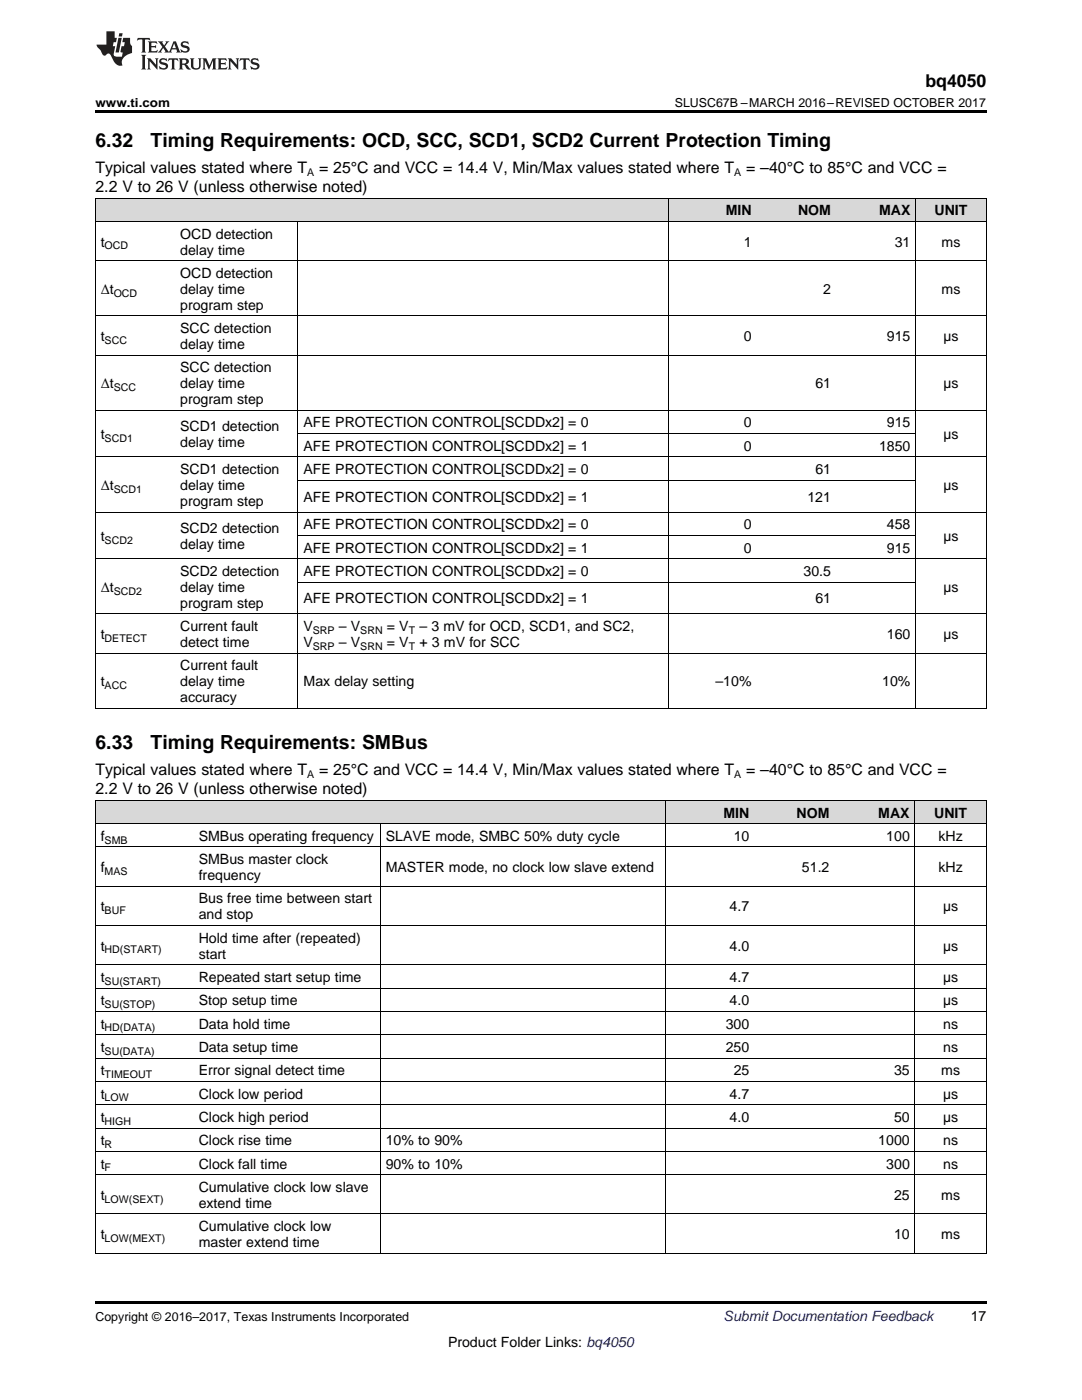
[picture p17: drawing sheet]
<svg xmlns="http://www.w3.org/2000/svg" width="216mm" height="279mm" viewBox="0 0 216 279" stroke-linecap="round" stroke-linejoin="round" font-family="sans-serif">
<defs><g id="words">
<g font-size="3.9">
<text x="19" y="29.3">6.32</text>
<text x="30.1" y="29.3">Timing Requirements: OCD, SCC, SCD1, SCD2 Current Protection Timing</text>
<text x="19" y="149.5">6.33</text>
<text x="30.1" y="149.5">Timing Requirements: SMBus</text>
</g>
<text font-size="3.5" x="184.7" y="17.3">bq4050</text>
<g font-size="3.2">
<text x="19" y="34.4">Typical values stated where T</text>
<text x="63.7" y="34.4">= 25°C and VCC = 14.4 V, Min/Max values stated where T</text>
<text x="148.9" y="34.4">= –40°C to 85°C and VCC =</text>
<text x="19" y="38.3">2.2 V to 26 V (unless otherwise noted)</text>
<text x="19" y="154.6">Typical values stated where T</text>
<text x="63.7" y="154.6">= 25°C and VCC = 14.4 V, Min/Max values stated where T</text>
<text x="148.9" y="154.6">= –40°C to 85°C and VCC =</text>
<text x="19" y="158.5">2.2 V to 26 V (unless otherwise noted)</text>
</g>
<g font-size="2.8">
<text x="35.9" y="47.6">OCD detection</text>
<text x="144.8" y="43">MIN</text>
<text x="159.2" y="43">NOM</text>
<text x="175.4" y="43">MAX</text>
<text x="186.5" y="43">UNIT</text>
<text x="20.1" y="49.2">t</text>
<text x="35.9" y="50.8">delay time</text>
<text x="148.4" y="49.2">1</text>
<text x="178.5" y="49.2">31</text>
<text x="187.9" y="49.2">ms</text>
<text x="20.1" y="58.6">Δt</text>
<text x="35.9" y="55.5">OCD detection</text>
<text x="35.9" y="58.6">delay time</text>
<text x="164.3" y="58.6">2</text>
<text x="187.9" y="58.6">ms</text>
<text x="35.9" y="61.8">program step</text>
<text x="20.1" y="68.1">t</text>
<text x="35.9" y="66.5">SCC detection</text>
<text x="35.9" y="69.6">delay time</text>
<text x="148.4" y="68.1">0</text>
<text x="177" y="68.1">915</text>
<text x="188.2" y="68.1">µs</text>
<text x="20.1" y="77.5">Δt</text>
<text x="35.9" y="74.3">SCC detection</text>
<text x="35.9" y="77.5">delay time</text>
<text x="162.7" y="77.5">61</text>
<text x="188.2" y="77.5">µs</text>
<text x="35.9" y="80.6">program step</text>
<text x="20.1" y="87.6">t</text>
<text x="35.9" y="86">SCD1 detection</text>
<text x="35.9" y="89.2">delay time</text>
<text x="60.6" y="85.3">AFE PROTECTION CONTROL[SCDDx2] = 0</text>
<text x="60.6" y="90">AFE PROTECTION CONTROL[SCDDx2] = 1</text>
<text x="148.4" y="85.3">0</text>
<text x="148.4" y="90">0</text>
<text x="175.4" y="90">1850</text>
<text x="177" y="85.3">915</text>
<text x="188.2" y="87.6">µs</text>
<text x="35.9" y="94.6">SCD1 detection</text>
<text x="60.6" y="94.6">AFE PROTECTION CONTROL[SCDDx2] = 0</text>
<text x="162.7" y="94.6">61</text>
<text x="20.1" y="97.8">Δt</text>
<text x="35.9" y="97.8">delay time</text>
<text x="35.9" y="101">program step</text>
<text x="60.6" y="100.1">AFE PROTECTION CONTROL[SCDDx2] = 1</text>
<text x="161.1" y="100.1">121</text>
<text x="188.2" y="97.8">µs</text>
<text x="20.1" y="107.9">t</text>
<text x="35.9" y="106.4">SCD2 detection</text>
<text x="60.6" y="105.6">AFE PROTECTION CONTROL[SCDDx2] = 0</text>
<text x="148.4" y="105.6">0</text>
<text x="177" y="105.6">458</text>
<text x="188.2" y="107.9">µs</text>
<text x="35.9" y="109.5">delay time</text>
<text x="60.6" y="110.3">AFE PROTECTION CONTROL[SCDDx2] = 1</text>
<text x="148.4" y="110.3">0</text>
<text x="177" y="110.3">915</text>
<text x="20.1" y="118.1">Δt</text>
<text x="35.9" y="114.9">SCD2 detection</text>
<text x="35.9" y="118.1">delay time</text>
<text x="60.6" y="114.9">AFE PROTECTION CONTROL[SCDDx2] = 0</text>
<text x="160.3" y="114.9">30.5</text>
<text x="188.2" y="118.1">µs</text>
<text x="35.9" y="121.3">program step</text>
<text x="35.9" y="125.9">Current fault</text>
<text x="60.6" y="120.4">AFE PROTECTION CONTROL[SCDDx2] = 1</text>
<text x="60.6" y="125.9">V</text>
<text x="67.6" y="125.9">– V</text>
<text x="77.2" y="125.9">= V</text>
<text x="83.7" y="125.9">– 3 mV for OCD, SCD1, and SC2,</text>
<text x="162.7" y="120.4">61</text>
<text x="20.1" y="127.5">t</text>
<text x="35.9" y="129.1">detect time</text>
<text x="60.6" y="129.1">V</text>
<text x="67.6" y="129.1">– V</text>
<text x="77.2" y="129.1">= V</text>
<text x="83.7" y="129.1">+ 3 mV for SCC</text>
<text x="177" y="127.5">160</text>
<text x="188.2" y="127.5">µs</text>
<text x="20.1" y="136.9">t</text>
<text x="35.9" y="133.8">Current fault</text>
<text x="35.9" y="136.9">delay time</text>
<text x="60.6" y="136.9">Max delay setting</text>
<text x="142.8" y="136.9">–10%</text>
<text x="176" y="136.9">10%</text>
<text x="35.9" y="140.1">accuracy</text>
<text x="20.1" y="167.8">f</text>
<text x="39.7" y="167.8">SMBus operating frequency</text>
<text x="77" y="167.8">SLAVE mode, SMBC 50% duty cycle</text>
<text x="144.4" y="163.2">MIN</text>
<text x="146.4" y="167.8">10</text>
<text x="158.9" y="163.2">NOM</text>
<text x="175.3" y="163.2">MAX</text>
<text x="176.8" y="167.8">100</text>
<text x="186.4" y="163.2">UNIT</text>
<text x="187.3" y="167.8">kHz</text>
<text x="39.7" y="172.5">SMBus master clock</text>
<text x="20.1" y="174.1">f</text>
<text x="39.7" y="175.6">frequency</text>
<text x="77" y="174.1">MASTER mode, no clock low slave extend</text>
<text x="160" y="174.1">51.2</text>
<text x="187.3" y="174.1">kHz</text>
<text x="20.1" y="181.9">t</text>
<text x="39.7" y="180.3">Bus free time between start</text>
<text x="39.7" y="183.5">and stop</text>
<text x="145.6" y="181.9">4.7</text>
<text x="188.2" y="181.9">µs</text>
<text x="20.1" y="189.7">t</text>
<text x="39.7" y="188.1">Hold time after (repeated)</text>
<text x="39.7" y="191.3">start</text>
<text x="145.6" y="189.7">4.0</text>
<text x="188.2" y="189.7">µs</text>
<text x="20.1" y="196">t</text>
<text x="39.7" y="196">Repeated start setup time</text>
<text x="145.6" y="196">4.7</text>
<text x="188.2" y="196">µs</text>
<text x="20.1" y="200.6">t</text>
<text x="39.7" y="200.6">Stop setup time</text>
<text x="145.6" y="200.6">4.0</text>
<text x="188.2" y="200.6">µs</text>
<text x="20.1" y="205.3">t</text>
<text x="20.1" y="209.9">t</text>
<text x="39.7" y="205.3">Data hold time</text>
<text x="39.7" y="209.9">Data setup time</text>
<text x="144.8" y="205.3">300</text>
<text x="144.8" y="209.9">250</text>
<text x="188.2" y="205.3">ns</text>
<text x="188.2" y="209.9">ns</text>
<text x="20.1" y="214.6">t</text>
<text x="39.7" y="214.6">Error signal detect time</text>
<text x="146.4" y="214.6">25</text>
<text x="178.4" y="214.6">35</text>
<text x="187.8" y="214.6">ms</text>
<text x="20.1" y="219.3">t</text>
<text x="39.7" y="219.3">Clock low period</text>
<text x="145.6" y="219.3">4.7</text>
<text x="188.2" y="219.3">µs</text>
<text x="20.1" y="223.9">t</text>
<text x="39.7" y="223.9">Clock high period</text>
<text x="145.6" y="223.9">4.0</text>
<text x="178.4" y="223.9">50</text>
<text x="188.2" y="223.9">µs</text>
<text x="20.1" y="228.6">t</text>
<text x="20.1" y="233.2">t</text>
<text x="39.7" y="228.6">Clock rise time</text>
<text x="39.7" y="233.2">Clock fall time</text>
<text x="77" y="228.6">10% to 90%</text>
<text x="77" y="233.2">90% to 10%</text>
<text x="175.3" y="228.6">1000</text>
<text x="176.8" y="233.2">300</text>
<text x="188.2" y="228.6">ns</text>
<text x="188.2" y="233.2">ns</text>
<text x="20.1" y="239.5">t</text>
<text x="39.7" y="237.9">Cumulative clock low slave</text>
<text x="178.4" y="239.5">25</text>
<text x="187.8" y="239.5">ms</text>
<text x="39.7" y="241.1">extend time</text>
<text x="39.7" y="245.7">Cumulative clock low</text>
<text x="20.1" y="247.3">t</text>
<text x="39.7" y="248.9">master extend time</text>
<text x="178.4" y="247.3">10</text>
<text x="187.8" y="247.3">ms</text>
<text x="193.7" y="263.6">17</text>
<text x="89.4" y="268.9">Product Folder Links: bq4050</text>
</g>
<text font-size="2.8" fill="#0000c8" x="144.4" y="263.6">Submit Documentation Feedback</text>
<g font-size="2.5">
<text x="19" y="21.4">www.ti.com</text>
<text x="134.7" y="21.4">SLUSC67B –MARCH 2016–REVISED OCTOBER 2017</text>
<text x="19" y="263.6">Copyright © 2016–2017, Texas Instruments Incorporated</text>
</g>
<g font-size="2.1">
<text x="61.3" y="35.1">A</text>
<text x="146.5" y="35.1">A</text>
<text x="20.9" y="49.8">OCD</text>
<text x="22.7" y="59.2">OCD</text>
<text x="20.9" y="68.6">SCC</text>
<text x="22.7" y="78">SCC</text>
<text x="20.9" y="88.2">SCD1</text>
<text x="22.7" y="98.4">SCD1</text>
<text x="20.9" y="108.5">SCD2</text>
<text x="22.7" y="118.7">SCD2</text>
<text x="20.9" y="128.1">DETECT</text>
<text x="62.4" y="126.5">SRP</text>
<text x="62.4" y="129.7">SRP</text>
<text x="71.9" y="126.5">SRN</text>
<text x="71.9" y="129.7">SRN</text>
<text x="81.6" y="126.5">T</text>
<text x="81.6" y="129.7">T</text>
<text x="20.9" y="137.5">ACC</text>
<text x="61.3" y="155.3">A</text>
<text x="146.5" y="155.3">A</text>
<text x="20.9" y="168.4">SMB</text>
<text x="20.9" y="174.6">MAS</text>
<text x="20.9" y="182.5">BUF</text>
<text x="20.9" y="190.3">HD(START)</text>
<text x="20.9" y="196.5">SU(START)</text>
<text x="20.9" y="201.2">SU(STOP)</text>
<text x="20.9" y="205.8">HD(DATA)</text>
<text x="20.9" y="210.5">SU(DATA)</text>
<text x="20.9" y="215.2">TIMEOUT</text>
<text x="20.9" y="219.8">LOW</text>
<text x="20.9" y="224.5">HIGH</text>
<text x="20.9" y="229.1">R</text>
<text x="20.9" y="233.8">F</text>
<text x="20.9" y="240">LOW(SEXT)</text>
<text x="20.9" y="247.9">LOW(MEXT)</text>
</g>
</g></defs>
<g fill="#d8d8d8">
<path d="M19 159.8h19.6v4.6h-19.6z"/>
<path d="M38.6 159.8h37.3v4.6h-37.3z"/>
<path d="M75.9 159.8h56.9v4.6h-56.9z"/>
<path d="M132.8 159.8h17.8v4.6h-17.8z"/>
<path d="M150.6 159.8h16v4.6h-16z"/>
<path d="M166.6 159.8h16v4.6h-16z"/>
<path d="M182.6 159.8h14.2v4.6h-14.2z"/>
<path d="M19 39.6h15.9v4.6h-15.9z"/>
<path d="M34.9 39.6h24.6v4.6h-24.6z"/>
<path d="M59.5 39.6h74v4.6h-74z"/>
<path d="M133.5 39.6h17.6v4.6h-17.6z"/>
<path d="M151.1 39.6h15.8v4.6h-15.8z"/>
<path d="M166.9 39.6h15.8v4.6h-15.8z"/>
<path d="M182.7 39.6h14.1v4.6h-14.1z"/>
</g>
<path d="M19 22h177.8v.5h-177.8zM19 141.4h.2zM59.4 141.4h.1zM133.3 141.4h.2zM182.6 141.4h.1zM196.7 141.4h.1zM19 250.1l.2 .1zM75.8 250.1l.1 .1zM132.7 250.1l.1 .1zM182.5 250.1l.1 .1zM196.7 250.1l.1 .1zM19 259.7h177.8v.5h-177.8z" fill="#000"/>
<g fill="none" stroke="#000" stroke-width=".2">
<path d="M19 39.5h177.8M19.1 39.5v101.9M133.4 39.5v101.9M182.7 39.5v101.9M196.8 39.5v101.9M19 52h177.8M19 44.2h177.8M59.5 44.2v97.2M19 70.9h177.8M19 63h177.8M19 91.2h177.8M19 81.9h177.8"/>
<path d="M59.5 95.8h123.2M59.5 86.5h123.2M19 111.5h177.8M19 102.2h177.8M59.5 116.2h123.2M59.5 106.8h123.2M19 130.3h177.8M19 122.5h177.8M19 159.7h177.8v90.5M19 141.3h177.8M19.1 159.7v90.5M132.8 159.7v90.5"/>
<path d="M182.5 159.7v90.5M19 176.9h177.8M19 169h177.8M19 164.4h177.8M75.9 164.4v85.8M19 197.2h177.8M19 192.5h177.8M19 184.7h177.8M19 215.8h177.8M19 211.2h177.8M19 206.5h177.8M19 201.8h177.8"/>
<path d="M19 234.4h177.8M19 229.8h177.8M19 225.1h177.8M19 220.5h177.8M19 250.1h177.8M19 242.3h177.8"/>
</g>
<g fill="#231f20">
<path d="M27.5 7.6l-.1 .5 .4-.2h.6v.1v2.1l-.2 .4h1l-.3-.4v-2.1l.1-.1h.5l.5 .2-.2-.5zM29.5 8.3l.2 .3v1.5l-.2 .4h1.8l.2-.6a1.04 1.04 0 0 1-1.3 .2v-.7h.6l.3 .2v-.6l-.3 .2h-.6v-.6l.8-.1 .4 .3-.2-.5zM31.5 8.3l.9 1.1-.9 1.1h.8l-.2-.2 .5-.7 .4 .7-.2 .2h1.5l-.1-.2 .1-.4h.9l.1 .4-.2 .2h1l-.3-.3-.7-1.9h-.5l-.9 2-.8-1 .9-1h-.8l.1 .3-.3 .5-.4-.6 .2-.2zM34.7 8.6l.4 1h-.7zM36.3 8.4a.63 .63 0 0 0-.2 .7 .63 .63 0 0 0 .6 .4l.6 .2 .1 .2a.75 .75 0 0 1-.7 .4 .75 .75 0 0 1-.6-.5l.1 .7 .1-.1a1.11 1.11 0 0 0 1.5-.6 1.13 1.13 0 0 0-1.2-.8l-.1-.4a1.04 1.04 0 0 1 1.2 .2l-.2-.5-.1 .1-.5-.2zM28.2 10.9l.2 .4v2.2l-.2 .4h1l-.3-.4v-2.2l.3-.4zM29.3 11.6l.3 .4v1.5l-.3 .4h.8l-.2-.4v-1.3l1.5 1.7v-1.9l.2-.4h-.7l.2 .4v.9l-1.1-1.3zM32 11.8a.62 .62 0 0 0-.2 .7 .62 .62 0 0 0 .6 .4l.6 .1 .1 .3a.76 .76 0 0 1-.7 .3 .76 .76 0 0 1-.6-.4l.1 .7 .1-.1a1.11 1.11 0 0 0 1.5-.6 1.13 1.13 0 0 0-1.2-.8l-.1-.4a1.04 1.04 0 0 1 1.2 .2l-.2-.6-.1 .1-.5-.1zM33.7 11.6l-.2 .6a.61 .61 0 0 1 .8-.3v1.6l-.2 .4h.9l-.2-.4v-1.6a.63 .63 0 0 1 .8 .3l-.2-.6zM35.6 11.6l.3 .4v1.5l-.3 .4h1l-.2-.2v-.8l.5 .2a.76 .76 0 0 0 1.2 .7l-1-1a.58 .58 0 0 0 .6-.5 .58 .58 0 0 0-.5-.6zM36.4 11.9h.1a.45 .45 0 0 1 .5 .1 .45 .45 0 0 1 .1 .5l-.7 .2zM37.9 11.6l.2 .2a2.17 2.17 0 0 0 .3 1.9 .99 .99 0 0 0 1.6-.6v-1.1l.2-.4h-.7l.2 .2a1.92 1.92 0 0 1-.2 1.8 .6 .6 0 0 1-.9-.5v-1.1l.2-.4zM40.4 11.6l.2 .4v1.5l-.2 .4h.7l-.2-.4v-1.4l.8 1.8 .8-1.8v1.4l-.2 .4h.9l-.2-.4v-1.5l.2-.4h-.8l-.6 1.5-.6-1.5zM43.4 11.6l.2 .4v1.5l-.2 .4h1.8l.2-.6a1.04 1.04 0 0 1-1.3 .1v-.6h.5l.4 .2v-.6l-.4 .2h-.5v-.7h.8l.3 .3-.1-.6zM45.5 11.6l.2 .4v1.5l-.2 .4h.7l-.2-.4v-1.3l1.5 1.7v-1.9l.2-.4h-.7l.2 .4v.9l-1.1-1.3zM47.9 11.6l-.1 .6a.61 .61 0 0 1 .8-.3v1.6l-.3 .4h1l-.3-.4 .1-1.6a.63 .63 0 0 1 .7 .3l-.1-.6zM50.2 11.8a.62 .62 0 0 0-.2 .7 .62 .62 0 0 0 .6 .4l.6 .1 .2 .3a.76 .76 0 0 1-.8 .3 .76 .76 0 0 1-.6-.4l.1 .7 .2-.1a1.11 1.11 0 0 0 1.5-.6 1.13 1.13 0 0 0-1.3-.8l-.1-.4a1.04 1.04 0 0 1 1.2 .2l-.1-.6-.2 .1-.5-.1z"/>
<path d="M21.2 6.3v2.6h-1.9l.1 .4 .7 .9a.91 .91 0 0 0 1 .8 .56 .56 0 0 1 .5-.3 .56 .56 0 0 1 .5 .3l.4 .8a1.53 1.53 0 0 0 1.9 1.2 1.54 1.54 0 0 1 1-2.1l.9-.3v-1.4a1.52 1.52 0 0 1-.3-1.6h-1.4l-.2 .8h.5l-.2 .8h-.4l-.2 1v.2l.4 .1-.2 .8a1.93 1.93 0 0 1-1.6-.3l.3-1.8h-.5l.2-.8h.4l.2-.8h-.4v-1.3zM23.6 7.6l-.6 2.9h.7l.6-2.9zM23.8 6.6l-.1 .7h.6l.2-.7z"/>
</g>
<use href="#words"/>
</svg>
